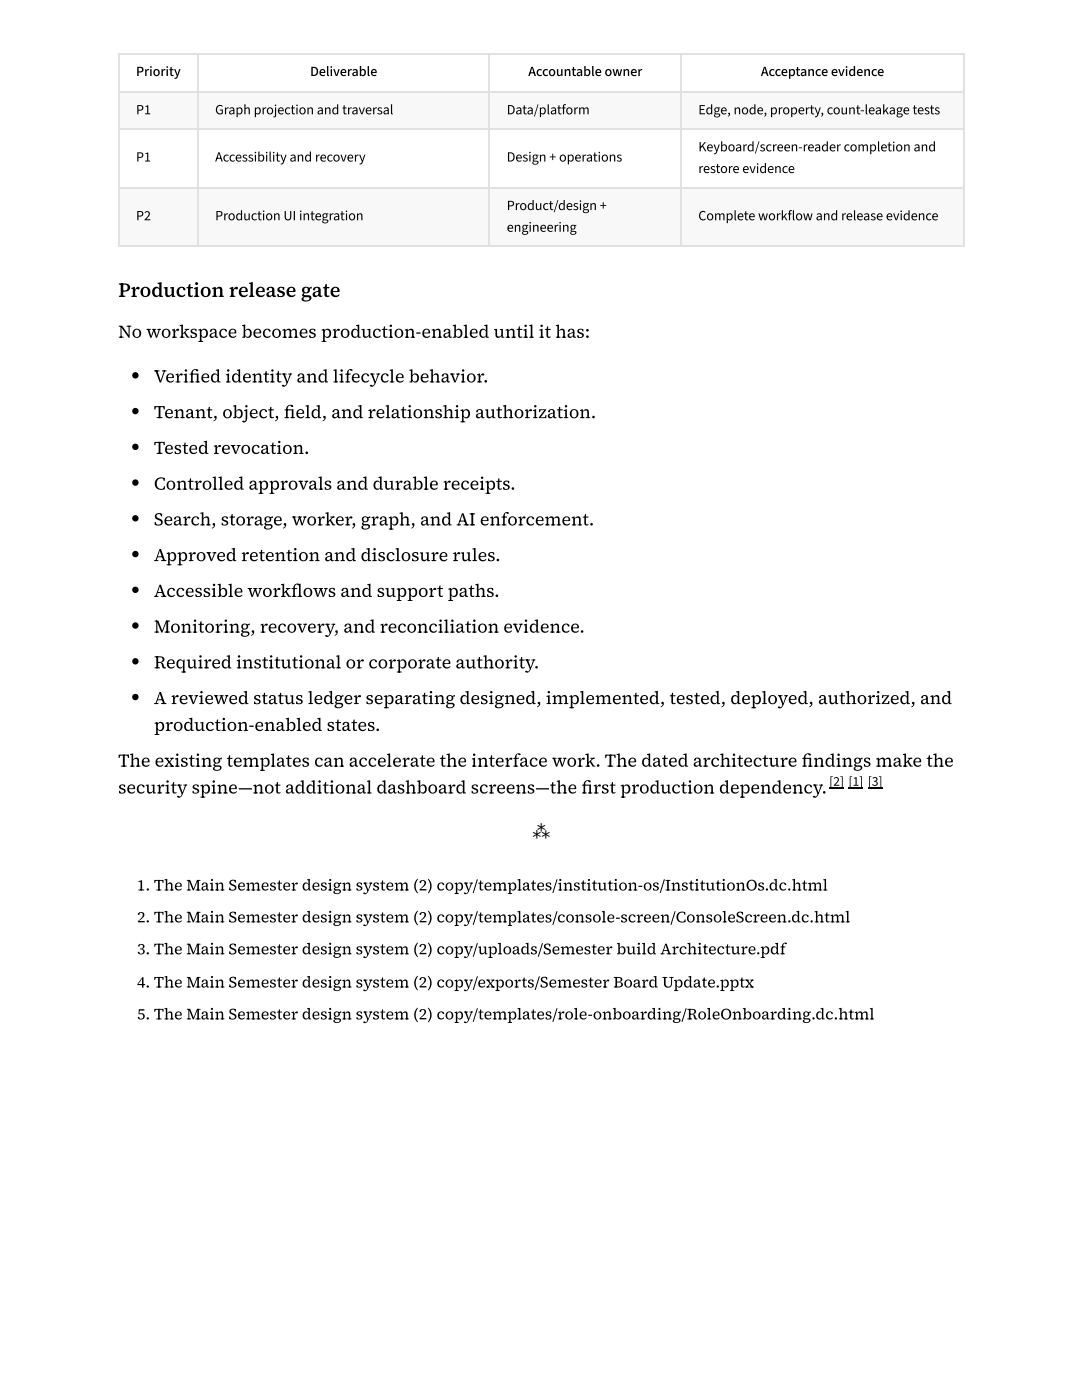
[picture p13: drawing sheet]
<svg xmlns="http://www.w3.org/2000/svg" width="216mm" height="279mm" viewBox="0 0 216 279" stroke-linecap="round" stroke-linejoin="round" font-family="sans-serif">
<defs><g id="words">
<text font-size="4" x="23.6" y="59.2">Production release gate</text>
<g font-size="3.6">
<text x="23.6" y="67.4">No workspace becomes production-enabled until it has:</text>
<text x="30.7" y="76.3">Verifi ed identity and lifecycle behavior.</text>
<text x="30.7" y="83.4">Tenant, object, fi eld, and relationship authorization.</text>
<text x="30.7" y="90.6">Tested revocation.</text>
<text x="30.7" y="97.7">Controlled approvals and durable receipts.</text>
<text x="30.7" y="104.8">Search, storage, worker, graph, and AI enforcement.</text>
<text x="30.7" y="112">Approved retention and disclosure rules.</text>
<text x="30.7" y="119.1">Accessible workfl ows and support paths.</text>
<text x="30.7" y="126.2">Monitoring, recovery, and reconciliation evidence.</text>
<text x="30.7" y="133.4">Required institutional or corporate authority.</text>
<text x="30.7" y="140.5">A reviewed status ledger separating designed, implemented, tested, deployed, authorized, and</text>
<text x="30.7" y="145.9">production-enabled states.</text>
<text x="23.6" y="153">The existing templates can accelerate the interface work. The dated architecture fi ndings make the</text>
<text x="23.6" y="158.3">security spine—not additional dashboard screens—the fi rst production dependency.</text>
<text x="106.2" y="167.3">⁂</text>
</g>
<g font-size="3.1">
<text x="27.3" y="177.7">1. The Main Semester design system (2) copy/templates/institution-os/InstitutionOs.dc.html</text>
<text x="27.3" y="184.1">2. The Main Semester design system (2) copy/templates/console-screen/ConsoleScreen.dc.html</text>
<text x="27.3" y="190.4">3. The Main Semester design system (2) copy/uploads/Semester build Architecture.pdf</text>
<text x="27.3" y="197.1">4. The Main Semester design system (2) copy/exports/Semester Board Update.pptx</text>
<text x="27.3" y="203.4">5. The Main Semester design system (2) copy/templates/role-onboarding/RoleOnboarding.dc.html</text>
</g>
<g font-size="2.8">
<text x="27.1" y="15.2">Priority</text>
<text x="61.9" y="15.2">Deliverable</text>
<text x="105.4" y="15.2">Accountable owner</text>
<text x="151.8" y="15.2">Acceptance evidence</text>
<text x="27.1" y="22.8">P1</text>
<text x="42.9" y="22.8">Graph projection and traversal</text>
<text x="101.1" y="22.8">Data/platform</text>
<text x="139.3" y="22.8">Edge, node, property, count-leakage tests</text>
<text x="27.1" y="32.2">P1</text>
<text x="42.9" y="32.2">Accessibility and recovery</text>
<text x="101.1" y="32.2">Design + operations</text>
<text x="139.3" y="30.2">Keyboard/screen-reader completion and</text>
<text x="139.3" y="34.5">restore evidence</text>
<text x="101.1" y="41.9">Product/design +</text>
<text x="27.1" y="44">P2</text>
<text x="42.9" y="44">Production UI integration</text>
<text x="101.1" y="46.2">engineering</text>
<text x="139.3" y="44">Complete workflow and release evidence</text>
</g>
<text font-size="2.7" x="165.5" y="156.8">[2] [1] [3]</text>
</g></defs>
<g fill="#f6f8fa">
<path d="M23.8 18.2h15.6v7.7h-15.6z"/>
<path d="M39.4 18.2h58.3v7.7h-58.3z"/>
<path d="M97.7 18.2h38.2v7.7h-38.2z"/>
<path d="M135.9 18.2h56.6v7.7h-56.6z"/>
</g>
<g fill="#fff">
<path d="M23.8 25.9h15.6v11.7h-15.6z"/>
<path d="M39.4 25.9h58.3v11.7h-58.3z"/>
<path d="M97.7 25.9h38.2v11.7h-38.2z"/>
<path d="M135.9 25.9h56.6v11.7h-56.6z"/>
</g>
<g fill="#f6f8fa">
<path d="M23.8 37.6h15.6v11.7h-15.6z"/>
<path d="M39.4 37.6h58.3v11.7h-58.3z"/>
<path d="M97.7 37.6h38.2v11.7h-38.2z"/>
<path d="M135.9 37.6h56.6v11.7h-56.6z"/>
</g>
<path d="M23.6 10.7h168.9M23.6 18.4h168.9M23.7 10.6v38.7M39.5 10.6v38.7M97.6 10.6v38.7M135.8 10.6v38.7M192.4 10.6v38.7M23.6 25.7h168.9M23.6 37.5h168.9M23.6 49.2h168.9" fill="none" stroke="#dfe2e5" stroke-width=".25"/>
<g fill="#000">
<circle cx="27" cy="74.9" r=".64"/>
<circle cx="27" cy="82" r=".64"/>
<circle cx="27" cy="89.2" r=".64"/>
<circle cx="27" cy="96.3" r=".64"/>
<circle cx="27" cy="110.6" r=".64"/>
<circle cx="27" cy="117.7" r=".64"/>
<circle cx="27" cy="103.4" r=".64"/>
<circle cx="27" cy="132" r=".64"/>
<circle cx="27" cy="124.8" r=".64"/>
<circle cx="27" cy="139.1" r=".64"/>
</g>
<path d="M165.5 157.2h2.9M169.3 157.2h3M173.1 157.2h3" fill="none" stroke="#000" stroke-width=".25"/>
<use href="#words"/>
</svg>
